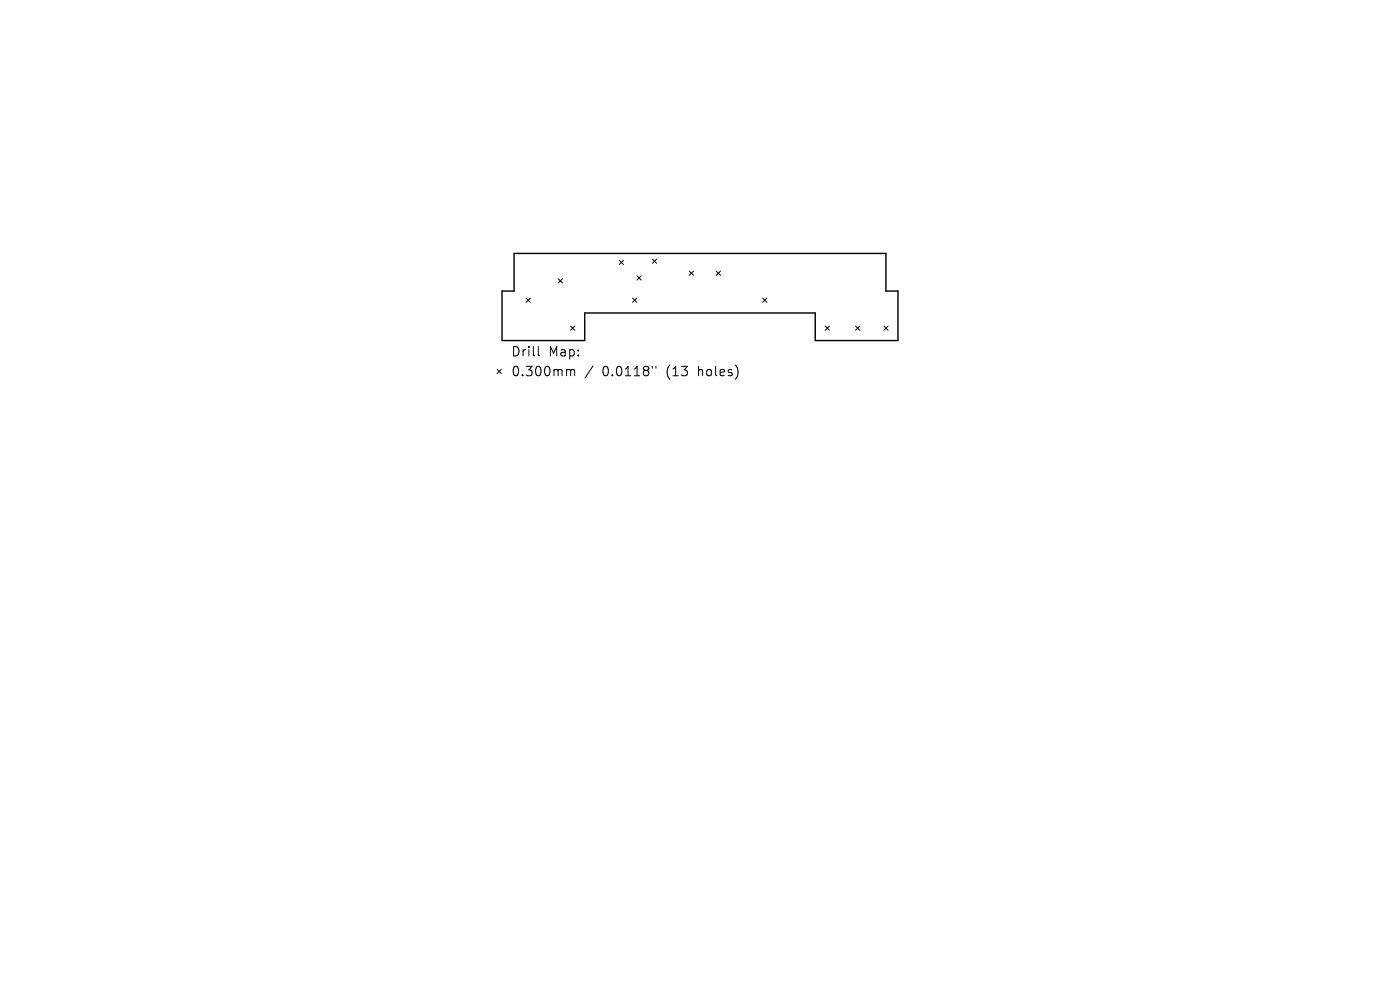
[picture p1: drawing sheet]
<svg xmlns="http://www.w3.org/2000/svg" width="297mm" height="210mm" viewBox="0 0 297 210" stroke-linecap="round" stroke-linejoin="round" font-family="sans-serif">
<defs><g id="words">
<g font-size="2.8">
<text x="108.4" y="75.9">Drill</text>
<text x="116.4" y="75.9">Map:</text>
<text x="108.4" y="80.1">0.300mm</text>
<text x="127.8" y="80.1">0.0118&quot;</text>
<text x="141.5" y="80.1">(13</text>
<text x="148.4" y="80.1">holes)</text>
</g>
</g></defs>
<path d="M109.1 53.8h78.9v7.9h2.5v10.5h-17.5v-5.8h-48.9v5.8h-17.6v-10.5h2.6z" fill="none" stroke="#000" stroke-width=".3"/>
<g fill="none" stroke="#000" stroke-width=".21">
<path d="M118.4 59.1l.9 .9M119.3 59.1l-.9 .9M131.4 55.2l.9 .9M132.3 55.2l-.9 .9M135.1 58.5l.9 .9M136 58.5l-.9 .9M138.4 55l.9 .9M139.3 55l-.9 .9M146.2 57.5l.9 .9M147.1 57.5l-.9 .9M152 57.5l.9 .9M152.9 57.5l-.9 .9"/>
<path d="M105.5 78.3l.9 .9M106.4 78.3l-.9 .9M111.6 63.3l.9 .9M112.5 63.3l-.9 .9M114.2 73.5v1.7l.3 .3M120.5 78.4l.5 .1 .1 .2M121.1 69.2l.9 .9M121.1 78.7l.2-.3 .5 .1 .1 1.2M121.1 78.7v1M122 69.2l-.9 .9M125.8 77.6l-1.7 2.6M134.2 63.2l.9 .9"/>
<path d="M135.1 63.2l-.9 .9M138.4 77.7v.4M139.1 77.7v.4M161.8 63.2l.9 .9M162.7 63.2l-.9 .9M175.1 69.2l.9 .9M176 69.2l-.9 .9M181.5 69.2l.9 .9M182.4 69.2l-.9 .9M187.5 69.2l.9 .9M188.4 69.2l-.9 .9"/>
</g>
<use href="#words"/>
</svg>
